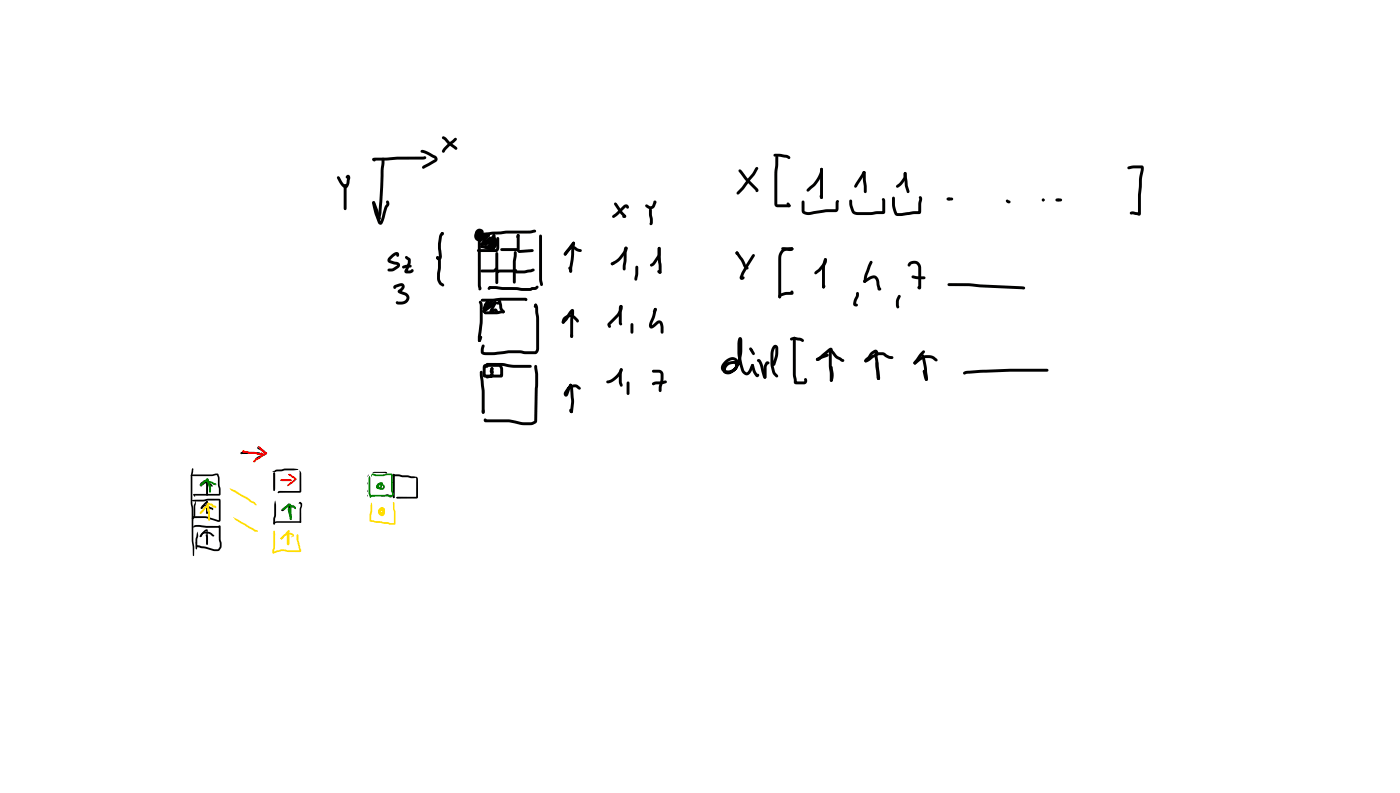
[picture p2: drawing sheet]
<svg xmlns="http://www.w3.org/2000/svg" width="337mm" height="190mm" viewBox="0 0 337 190" stroke-linecap="round" stroke-linejoin="round" font-family="sans-serif">
<g fill="#000">
<path d="M89.6 38l5.8-.4h7a.54 .54 0 0 1-.1 .6 .54 .54 0 0 1-.6 .1h-6.2l-5.5 .3 .1-.1-.3 .1-.3-.3zM89.6 38.1l.5-.1 .2 .5-.1 .2-.2 .1-.4-.2zM91.8 38h.5l.1 1.2-.9 12.7a.63 .63 0 0 1-.6 .9l.6-11.9zM101.2 36.1l.2-.1a9 9 0 0 1 3.3 1.4 .86 .86 0 0 1 0 1.6l-2.7 1.5h-.5l-.1-.3 .3-.4 2.8-1.6-1.8-1.1-1.5-.5zM107.3 34.9l1.9-1.7h.5v.5l-1.5 1.3-1.4 1.7-.5-.1a1.68 1.68 0 0 1 1-1.7zM106.3 32.8a1.17 1.17 0 0 1 1.3 .7l2 1.6a.55 .55 0 0 1 .3 .8h-.5l-1.7-1.3-1.4-1.3zM186 37l1.4-.1 1.9 .3a.73 .73 0 0 1 .6 .9l-.2 .1-.6-.3-1.6-.2-1.2-.1-.4-.3zM186.5 37.5h.5l.1 .3-.2 4v7.3h2.8l.3 .3-.3 .4h-2.8a.75 .75 0 0 1-.7-.8v-7.6zM271.1 40.1l1.4-.4h2l.4 .4-.6 6.7v4.3a.58 .58 0 0 1-.3 .7 .58 .58 0 0 1-.7-.1l-1.6-.3a.56 .56 0 0 1 .2-.5 .56 .56 0 0 1 .6-.1l1.4 .3-.3 .2v-4.6l.3-4.2 .4-2.2 .2 .1-2.1 .1-1.1 .2-.2-.1zM81.1 42.4l.2-.1 .3 .2 .8 1.3 .7 .8h-.1l.3-.6 .2-1.4 .3 .1-.4 .2a.49 .49 0 0 1 .1-.9 .49 .49 0 0 1 .7 .5l-.2 1.3a1.09 1.09 0 0 1-1.3 1.3l-1.2-1.3-.5-1zM82.7 44.3l.3-.1 .3 .3v5.6l-.3 .4-.4-.4zM89.5 48.5l.3-.2 .4 .4 .5 2.5 .8 2.1-.2 .1 1.1-3.5 .5-.9-.1-.5a.44 .44 0 0 1 .5-.2 .44 .44 0 0 1 .3 .5l-.1 .5-.4 .8-1.1 3.4a.65 .65 0 0 1-.7 .5 .65 .65 0 0 1-.5-.7l-.8-2.2-.5-2.1z"/>
<path d="M89.6 48.4l.3-.1 .2 .2 .9 2.1 .5 1.9-.4 .4-.3-.3-1.3-3.7zM106.1 55.8l.5 .1v.6h-.5zM106 55.9l.3-.2 .4 .4-.4 .3h.2l-.3 .4-.2 1.7 .2 3a.73 .73 0 0 1-.5 1.1 .73 .73 0 0 1-.9-.8l.4-.2 .2 .1 .1 .4 .1-.2h-.2l-.1-3.5 .3-1.7zM114.7 59.9l4.6-.1-.1 .1 .1-2.6 .4-.4 .2 .1 .1 2.6-.4 .9h-4.6l-.4-.3zM115.1 57.5l1.1-.6a1.6 1.6 0 0 1 1.5-.6v.5l-1.9 1.1-.4 .2-.3-.1zM115.4 56.3l.8-.4 5.4-.5h5.9a.87 .87 0 0 1 1.4 .1 1.82 1.82 0 0 1-1.6 .6h-5.6l-5.4 .5-.6 .2-.3-.1zM115 56.2l.2-.1 .4 .4v12l.1 .8-.1 .3-.3 .2-.3-.4-.1-.8zM114.5 55.3a1.06 1.06 0 0 1 1.5-.1 1.06 1.06 0 0 1-.1 1.6 .75 .75 0 0 1-.8 .4 .75 .75 0 0 1-.6-.8l.3-.6a.78 .78 0 0 1 .9-.2 .78 .78 0 0 1 .5 .9h-.5l-.4-.3 .1-.1-.2 .6-.1-.2a.61 .61 0 0 0 .5-.8l-.4-.1-.3 .4 .1 .3 .4 .2-.6-.2-.1 .3 .1 .5 .6 .3-.4-.1-.4 .2a.52 .52 0 0 1-.2-.6 .52 .52 0 0 1 .7-.3 .75 .75 0 0 1 .8 .7 .75 .75 0 0 1-.8 .8l-.6-.4a1.18 1.18 0 0 1-.5-1.2 1.18 1.18 0 0 1 .9-.9l.7 .2a.77 .77 0 0 1 .2 1.3 .77 .77 0 0 1-1.2-.2 1.11 1.11 0 0 1-.1-1.6zM115.5 58.5l.9-.5 .8-.7a.61 .61 0 0 1 1-.1l-1.2 1.3-.9 .5h-.6zM115.5 59l3.3-.1-.1 .1 .1-1.2-.4-.5h.2h-.5l-.1-.3 .3-.3h.5l.7 .8v1.3l-.5 .8h-3.2l-.4-.3zM116.7 56.1l.3-.1 .4 .3-.5 .5-.4-.3zM118.5 56.3h.5l.1 .3v1.7l-.2 .4-.6 .7a.6 .6 0 0 1-.9 .3 .6 .6 0 0 1 0-1l.7-1.1 .5 .2-1.4 1a.45 .45 0 0 1-.5 .2 .45 .45 0 0 1-.3-.3l.1-.3 1.4-.9a.55 .55 0 0 1 .8-.2 .55 .55 0 0 1 0 .9l-.8 1.1-.3-.3 1-.8-.2 .2z"/>
<path d="M116.5 58.4l.2-.1 .3 .2v.4l-.3 .1-.3-.1zM115.3 57.3l1.4-1.3h.6v.5l-2 1.6-.3-.3zM117.2 56.3l.2-.1 .3 .2v.4l-.3 .1-.3-.2zM117.2 56.3h.5v.5l-1.6 2.1-.3 .2-.3-.1v-.5zM117 57.5l.9-.6a.52 .52 0 0 1 .2 .6 .52 .52 0 0 1-.4 .4l-.7 1a.48 .48 0 0 1-.6-.3 .48 .48 0 0 1 .3-.6zM115.5 59l.7-.1 1.4 .5h.9l-.1 .1v-2.9l.1-.3h.5l.1 3.2-.3 .5h-1.3l-1.7-.4-.4-.3zM120.3 59.7l4.2-.1 .3 .4-.3 .3h-3.9l-.4-.3zM124.3 56.3l.3-.1 .3 .3-.1 .5-.3 .3-.4-.4zM129.7 56.4l.2-.1 .4 .4v10.7a.87 .87 0 0 1-.1 1.3l-.4-.3-.2-1.2zM137.6 58.2l.5-.1 .1 .3-.1 .3h-.4l-.2-.3zM137.5 58.2l.3-.1 .3 .1 .1 .4-2 2.7h-.6l.1-.5zM147.3 51.7l2.6-2.4a.75 .75 0 0 1 .7-.2 .75 .75 0 0 1 .6 .6l-.1 .3-.2 .1-.4-.3-2.8 2.5h-.5l-.1-.3z"/>
<path d="M147.7 48.7l.2-.1 .3 .2 1.6 2.2a1.03 1.03 0 0 1 .6 1.2h-.5l-.9-1-1.3-2zM149.7 51.8l.5-.2 .2 .1a.46 .46 0 0 1-.2 .7 .46 .46 0 0 1-.6-.4zM150.2 59.4l.3-.1 .3 .3-.2 .3 .1-.1-.3 4.8-.4 .4-.3-.4v-.7l.2-1.4v-2.4zM155.2 49.2l.2-.1 .9 .4h.4l.4-1 .3 .4-.3-.4 .3-.3a.49 .49 0 0 1 .4 .3 .49 .49 0 0 1-.1 .5l-.2 .5a1.18 1.18 0 0 1-1.8 .6l-.5-.4-.1-.3zM156.1 50.1l.3-.1 .3 .4 .2 3.3a.46 .46 0 0 1-.7 .3v-1.3l-.2-1.1zM158.2 59.4l.3-.1 .3 .3 .2 5.7-.3 .5-.4-.4-.2-4.4zM181.7 40.2l.2-.1 .4 .3-.9 1.7-2.7 3.5-1.1 1-.5 .1v-.5l1.2-1.2 2.5-3.3zM177.6 40.8h.5l1.6 2 2.5 2.5 .1 .4-.1 .3-.5 .1v-.5l-.1 .2a21.5 21.5 0 0 1-4.1-4.8zM187.9 59.5l.9-.1 1.3 .2-.1 .1 .4-.3 .2 .2 .1 .3-.3 .3-.8 .1-1.7-.3zM189.2 48.7a.58 .58 0 0 1 .7 .3 .58 .58 0 0 1-.2 .8l-.6-.6zM189.4 49.2l.3-.1 .2 .1 .1 .4-.3 .2-.3-.1zM192.8 48.3l.2-.1 .4 .3v2.2l.9 .3 4.1-.7h2.5v-1.8a.46 .46 0 0 1 .7-.4v2.1a.75 .75 0 0 1-.7 .8h-2.4l-3.3 .5a1.78 1.78 0 0 1-2.5-.8z"/>
<path d="M197.2 40.4l.3-.1a1.05 1.05 0 0 1 .3 1.3 8.7 8.7 0 0 1-3.6 4.5l-.3-.4 .1-.2a8.6 8.6 0 0 0 3-4zM197.1 46.9l.5-.1 .2 .6-.1 .3-.2 .1-.3-.2zM197.2 40.4h.5l.1 .3v6.7l-.3 .4-.4-.4zM204.3 48h.4l.2 1.3 .4 1.2a.73 .73 0 0 0 .9 .5l6.1-.3-.2 .3v-3.3a.47 .47 0 0 1 .7 .4v2.9l-.3 .4-3.1 .3h-3a1.53 1.53 0 0 1-1.8-1l-.4-1.4zM207.5 41.2h.4l.1 .2-.3 .8-1.7 2.7-.3 .2-.3-.1-.1-.2 .3-.6zM207.5 41.2l.2-.1 .4 .3 .2 2.6a2.69 2.69 0 0 1 0 2.3l-.3 .1-.3-.3zM214.5 47.3l.3-.1 .3 .4 .1 1.9 .5 1.7h1l2.7-.4 1.6-.1-.3 .2 .3-3.7a.47 .47 0 0 1 .7 .4l-.3 3.3a.61 .61 0 0 1-.9 .5l-3.8 .5-1.2-.1a3.1 3.1 0 0 1-1.1-2.6zM217.3 41.4l.3-.1a1.14 1.14 0 0 1 .3 1.3l-.5 .9a3.8 3.8 0 0 1-1.7 1.6l-.3-.3 .9-.9a2.89 2.89 0 0 0 1-2.5zM217.3 41.4l.3-.1a1.52 1.52 0 0 1 .4 1.4l.2 1.8 .4 1.5-.1 .3-.2 .1-.4-.3-.4-1.5-.3-2.3zM241.9 48l.2-.1 .4 .2a.42 .42 0 0 1 .3 .7h-.5a.61 .61 0 0 1-.4-.8zM94.7 68.7l1.1-.5a.95 .95 0 0 1 1.4 .3 .95 .95 0 0 1-.4 1.3l-.6 .4v-.4l1.3 .5a1.46 1.46 0 0 1 .9 1.6 1.46 1.46 0 0 1-1.4 1.2h-1.4a.46 .46 0 0 1-.4-.7l1.3 .1a.91 .91 0 0 0 1-.3 .91 .91 0 0 0 .1-1l-1.3-.6a.61 .61 0 0 1-.7-.6 .61 .61 0 0 1 .6-.6l.3-.7-1.3 .4v-.1l-.1 .3-.2 .1-.4-.3zM93.7 61.6a1.83 1.83 0 0 1 2-1 .63 .63 0 0 1-.1 1.1l-.3-.1-.1-.5 .2 .1-.8 .5-.8 .8 .7 .2a2.05 2.05 0 0 1 1.6 .7v.5l-.4 .5-1.2 .7-1 .1-.3-.1v-.5l1.2-.1 1.1-.8-1.6-.4a.78 .78 0 0 1-.7-.6 .78 .78 0 0 1 .2-.8z"/>
<path d="M96.7 64l1.3-.4a.71 .71 0 0 1 1 .3 .79 .79 0 0 1-1.1 .4l-.9 .2-.3-.1zM97.4 61.6a1.2 1.2 0 0 1 1.3 .9v1l-.8 1.8-.2-.3 1-.1 .4-.3a.59 .59 0 0 1 .2 .8 .59 .59 0 0 1-.7 .3h-.9a.6 .6 0 0 1-.5-.5 .6 .6 0 0 1 .2-.6l.6-1.4 .1-.7a.87 .87 0 0 1-.7-.9zM104.9 61.7a.87 .87 0 0 1 1.1 1l-.2 4.2 .4 1a.67 .67 0 0 1 .5 .8l-.2 .1-.8-.4-.6-1 .2-4.7-.5-.8zM115.2 72.3a.68 .68 0 0 1 .8 .9v4.2l-.5 4.7a.62 .62 0 0 1-.7-.3 .62 .62 0 0 1 .1-.7l.4-3.7zM115.7 71.9l4.6-.4h6l.3 .1 .2 .4-.4 .3-.3-.3 .2 .2h-5.9l-1.9 .3h-2.6l-.2-.1zM116 74.6l2.7-2.2h.6v.5l-2.7 2.1h-.5zM116.1 73.9l2-1.9h.5l.1 .4-2 1.9-.5 .1zM117.1 72l.2-.1 .3 .2v.5l-1 1-.3-.3 .7-.8zM116.4 74.9l4.6-.3 .3 .3-.2 .4-1.5 .2h-3l-.2-.1zM117.5 68.8h.5a.59 .59 0 0 1-.4 .9l-.4-.4zM117 72.1l.3-.2 .3 .4-1 2.1-.2 .1a.51 .51 0 0 1-.2-.9zM117.5 68.8l1.7-.1 1.6 .3 6.6 .2 .4-.2h.8l.5-.4 .3 .1a.78 .78 0 0 1-.6 .9h-.8l-.8 .3-6.5-.2-2.9-.3-.4-.3z"/>
<path d="M117.8 74.6h.5l-.2-.1 .6-.3a.79 .79 0 0 1 1.1 .8l-.4 .4-.2-.1-.3-.5h.2l-.6 .3a.43 .43 0 0 1-.6 0 .43 .43 0 0 1-.1-.5zM118.2 71.9l.4 .1 .1 .4-2.1 2.6h-.5l-.1-.4zM118.9 64.4a.55 .55 0 0 1 .7 0 .55 .55 0 0 1 .2 .6v2.9l-.4 .4-.3-.4v-3.1l.2 .2-.4-.1zM118.8 72.4h.4l.2 .3-.1 .2-.5 .1-.1-.3zM118.8 72.4h.5l.1 .4-1.1 2.3-.3 .1a.45 .45 0 0 1-.2-.7zM119.4 65.1l.7-.3 4.1-.1a.51 .51 0 0 1 0 .6 .51 .51 0 0 1-.5 .1l-3.6 .1-.4 .2-.4-.4zM119.2 60.6h.5l.1 .3-.1 4.1-1.1 .4-3-.1-.1-.2 .3-.3 2.7-.1 .8-.2-.2 .2zM119.3 72.6l.5-.1h-.2l.4-.4 .4 .1 .1 .2-.4 .6a.58 .58 0 0 1-.9-.2zM119.9 72.2l.2-.1 .3 .2 .4 1.7 .5 .8-.1 .3-.2 .1-.9-1-.3-1.8zM123.9 65.1l2.2-.1 1.7-.4a.46 .46 0 0 1 .7 .3l-.1 .2-.6 .3-1.8 .3h-1.9l-.2-.1zM123.6 60.4h.5l.1 .3-.2 2.1v5l-.4 .3-.3-.3v-5.1zM124.3 56.3l.3-.1 .3 .4v3.6l-.3 .3-.4-.3z"/>
<path d="M124.5 60.2l3.5-.4 .3 .4-.3 .3-3.2 .3-.2-.1zM128.6 73h.4l.1 .3-.1 .4-.3 .3-.4-.4zM135.5 76.2a1.97 1.97 0 0 1 2.8-.2l.8 .9v.5h-.5l-.9-1-.7-.2-1 .5-.4 .9-.2 .1a.94 .94 0 0 1 .1-1.5zM136.5 59.7l.6-.5 .9-.1 1.8 .8a.51 .51 0 0 1-.3 .6 .51 .51 0 0 1-.6-.1l-1-.5-.5-.1-1.5 1.6a.59 .59 0 0 1-.4-.6 .59 .59 0 0 1 .4-.5zM137.6 58.2h.5l.1 .3-.7 6.7-.3 .3-.4-.3 .1-.8zM136.7 64.2a.69 .69 0 0 1 .8 .8l-.1 .4a.54 .54 0 0 1-.6-.6l-.2-.4zM149 73.4a.65 .65 0 0 1 .7 .3 .65 .65 0 0 1-.1 .8v.1a7 7 0 0 1-2.4 2.9l-.5 .6 .2 .2-.1 .4a.59 .59 0 0 1-.8-.7l.2-.4 2.2-2.4 .5-.9 .1-.5 .1 .1-.2-.3zM150.2 59.4l.3-.1 .3 .1v.6a7.6 7.6 0 0 1-3.5 3.7l-.4-.1v-.4a6.9 6.9 0 0 0 3.2-3.1zM146.9 63.2l.6-.3 .3 .3-.2 .3-.4 .2-.3-.1zM149 73.4l.3-.1 .3 .3-.3 .4 .2-.2v4.3a.47 .47 0 0 1-.7-.4v-3.6zM151.7 77.7l.2-.1 .4 .4v1.8l-.4 .4-.3-.4zM152.8 63.9h.5l.1 .3v1.9l-.2 1-.4 .3-.3-.3z"/>
<path d="M158.2 59.4l.3-.1 .3 .3-.1 1.9-1.2 2-.9 .5-.3-.1v-.4l.6-.5 1.2-1.7zM157.3 74.1h.5l.1 .2-.3 .8-.3 .2-.4-.4zM157.3 74.1l.4-.1 .2 .3-.1 .3h-.5l-.1-.3zM157.3 74l.5 .1 .1 .3-.5 1.8-.7 2.1-.1-.1 1.2-1a.91 .91 0 0 1 1.5 .5l.2 .9-.1 1.5-.2 .1-.4-.4v-1.3l-.3-.8-1.2 .9a.77 .77 0 0 1-1.1 .1 .77 .77 0 0 1-.1-1.1zM158.1 65h.5l.4 .4a.51 .51 0 0 1-.7 .3 .51 .51 0 0 1-.2-.7zM176.9 60.5h.5l1.3 1.7 .6 1.5 .7 .7-.4 .4a1.98 1.98 0 0 1-1.3-1.8l-1.4-2zM180.8 61.2l.3-.2 .3 .1v.4l-1.7 2.7-1.2 2.5-.2-.2 .4-.1 .2 .1a.61 .61 0 0 1-.8 .7 .61 .61 0 0 1-.1-1.1l1.1-2.2zM187.3 70.7l.3-.2a5.1 5.1 0 0 1 2.8-.4l-.3 .3v-.5a.49 .49 0 0 1 .6 .3 .49 .49 0 0 1-.3 .6 4.5 4.5 0 0 0-2.6 .4l-.1 .4a.48 .48 0 0 1-.6-.3 .48 .48 0 0 1 .2-.6zM187.9 60a3.3 3.3 0 0 1 2.7-.5v.5l-.4 .1a1.91 1.91 0 0 0-2.4 2.2v9l-.4 .4-.3-.4v-9.4l.2-.9zM198.2 62.1a.58 .58 0 0 1 .6 .3 .58 .58 0 0 1-.1 .7l-1.5 2.1-.9 .6h-.5v-.5l1-.8 1.1-1.4zM197.9 68.4a.43 .43 0 0 1 .5 .4 .43 .43 0 0 1-.4 .5l-.4-.4zM197.7 68.7l.5-.1 .1 .3-.1 .3h-.4l-.2-.3z"/>
<path d="M198.1 62.2l.3-.2 .4 .4-.5 1.8v4.7l-.3 .4-.4-.4v-4.5zM205.9 70.2h.5l.1 .7-.7 2.1-.1-.1a.48 .48 0 0 1 .5 .6 .74 .74 0 0 1-1-.1 .74 .74 0 0 1 0-1l.5-1.3zM207.6 67.4l1.3-.9a1.49 1.49 0 0 1 1.7-.2 1.49 1.49 0 0 1 .8 1.6l.2 1.4-.3-.2 .5 .1 .1 .2a.53 .53 0 0 1-.8 .4 .53 .53 0 0 1-.2-.8l-.2-1.1a.83 .83 0 0 0-.4-1 .83 .83 0 0 0-1 .2l-1.4 .8-.3-.1zM209.2 62.7h.5l.1 .4-1.3 3-.2 1.5-.4 .3-.4-.3 .3-1.5zM216 70.9h.4l.1 .3-.4 1.1v1.7a.66 .66 0 0 1-.7-.3 .66 .66 0 0 1 0-.7l.1-1.1zM218.5 63.1a1.74 1.74 0 0 1 1.9-.4 1.74 1.74 0 0 1 1 1.6v4.8a.45 .45 0 0 1-.3 .4 .45 .45 0 0 1-.5-.2v-.5l.3-.1 .3 .2-.5 .2-.1-5.2a1.07 1.07 0 0 0-1.6-.3l-.3 .4-.4-.1-.1-.3zM219.2 66.3l2.9 .1 .4 .3-.4 .4-1.9-.1-1-.3zM227.9 68.1l5-.1 2.7 .3 10 .5h.5l.4 .4-.4 .3-10.5-.5-2.7-.3h-4.8l-.3-.3zM115.4 80.7h.4l.1 .3-.3 .9-.3 .3-.4-.4zM115.9 98.4l.3-.1 .3 .3-.1 .7-.2 .1-.4-.3zM115.4 89.2l.3-.1 .3 .3 .5 4.3v5.4l-.3 .3-.4-.3v-5.1l-.5-3.8zM115.9 82.8h.5l.1 .3-.2 1.5-.1-.1 2.5 .1 2.1-.2a18.4 18.4 0 0 1 6 0h1.9l.2-.6v-1.5a43.1 43.1 0 0 0-.3-8.4l-.2-.5 .1-.4a.7 .7 0 0 1 .9 1 47 47 0 0 1 .2 9v.4a1.63 1.63 0 0 1-.7 1.6l-2.4 .1a15.3 15.3 0 0 0-5.6 0l-4.1 .2a1.09 1.09 0 0 1-1.2-.4 1.09 1.09 0 0 1 0-1.2z"/>
<path d="M116.3 87.6l.5-.2h3a1.14 1.14 0 0 1 1.1 1.3v1.5a.55 .55 0 0 1-.7 .5l-3.4 .1v-.4l1-.3 2.7-.1-.3 .1v-1.5l-.2-.5h-3.2l-.1 2.1-.2-.2h1.6l-.2 .2-.1-1.2 .2-.7 .3-.1a.58 .58 0 0 1 .1 .9l.2 1.1-.2 .4h-2.2l-.2-.4v-1.8zM116.8 87.3l4-.1a20 20 0 0 0 6.7 .5l.3 .3-.1 .3a18.5 18.5 0 0 1-7-.4h-3.6l-.4-.4zM116.3 87.9l.2-.1a.69 .69 0 0 1 .9 .2l-.1 .3-.8 .3-.3-.4zM118 88.3l.3-.1v.4v-.4l.2 .1v.5l-.3 .1 .1-.3-.1 .3-.2-.1zM118 88.3h.5l.2 1.1-.1 .3a.54 .54 0 0 1-.6-.2 .54 .54 0 0 1-.1-.5zM128.5 87.8l.3-.1 .3 .3 .3 1.9-.3 11.2a1.59 1.59 0 0 1-1.9 1l-2.3-.1a11.2 11.2 0 0 0-4.5-.6h-3.7l-.4-.2a.46 .46 0 0 1 .3-.7l.4 .4-.3-.2h3.7a11.8 11.8 0 0 1 4.6 .6l2.6 .1 .8-.3 .3-9zM136.9 92.3h.5v.5h-.4zM137.1 74.5a.48 .48 0 0 1 .6-.3 .48 .48 0 0 1 .3 .6l-.2 2v4l-.4 .4-.3-.4v-4l.2-2.1 .4 .2-1.2 1.8-.8 .9-.3 .1-.3-.3zM136.9 92.3h.5l.3 .7 .3 3.1-.3 2.8-.3 .3-.4-.3 .3-2.6-.2-3-.3-.7zM136.9 92.3h.5l.1 .2-.9 2.3a.62 .62 0 0 1-1 .3 .62 .62 0 0 1 .1-1l.8-1.2 1-.5a1.68 1.68 0 0 1 2.1 .9 .67 .67 0 0 1-1.1-.2h-.6l-.8 .3-.9 1.3-.3-.1zM136.9 98.3h.5l.3 .6-.1 .2-.3 .1-.3-.2-.2-.3zM137.2 80.3l.2-.1a.52 .52 0 0 1 .4 .5 .52 .52 0 0 1-.4 .5 .56 .56 0 0 1-.2-.9z"/>
<path d="M145.8 91.5a4.8 4.8 0 0 0 3.2-2.7v.2l.1-.4 .2-.2 .3 .2a4.4 4.4 0 0 1-3.3 3.5l-.5-.1zM149.1 88.6l.2-.2 .4 .4-.2 1.1 .1 2.3a.46 .46 0 0 1-.3 .7l-.2-.1-.3-1v-2.1zM150.7 91.7l.3-.1 .3 .4v2.5l-.3 .4-.4-.4zM156.8 92l.7-.3 2.4-.3 .3 .1 .1 .2-.1 .3-.7 .2-1.9 .2-.5 .2-.3-.1zM156.8 88.9l1.6-.1a1.16 1.16 0 0 1 1.1 1.3l-.5 3.7-.3 .4-.3-.1a5.9 5.9 0 0 1 .4-3l-.1-1.4-.3-.2h-1.3l-.4-.3zM177.6 81.1a.62 .62 0 0 1 .7 .1 .62 .62 0 0 1 .1 .7 10.9 10.9 0 0 1-1.2 6.7 2.41 2.41 0 0 1-3 1.1 1.71 1.71 0 0 1 .6-2.6 2.16 2.16 0 0 1 2.4 0 1.75 1.75 0 0 1-1.5 2.5 1.61 1.61 0 0 1-2.4-1.4 2.93 2.93 0 0 1 3.5-2.2l.6 .5a.92 .92 0 0 1-.2 1.2l-.3-.1-.3-.9a1.42 1.42 0 0 0-1.9 .6l-.6 .7-.1 .5a1.59 1.59 0 0 0 2.7-.9v-.1a1.54 1.54 0 0 0-2.1 1.6 1.98 1.98 0 0 0 2.3-1.4 11.7 11.7 0 0 0 .8-6.1h.4l-.1 .9a16.5 16.5 0 0 0 .9 6.5l.7 .4 .5-.6 .5-1.2 .3-.2 .2 .1 .1 .4-.8 1.7a1.18 1.18 0 0 1-1.2 .5 1.18 1.18 0 0 1-1-.9l-.4-1.5a13.6 13.6 0 0 1-.4-6zM180.6 87.5l.3-.1 .3 .3 .4 1.4 .6 .9h-.4l.4-.2a.46 .46 0 0 1 .1 .7 .46 .46 0 0 1-.7-.2l-.7-1.2-.4-1.3zM182.1 86.4a.77 .77 0 0 1 1 .6l1 3.4-.1-.1 .2 .3-.3 .4-.3-.2-.2-.4-.7-2.5-.4-1 .1 .1-.3-.1-.2-.3zM184.1 87l.1-.1a.38 .38 0 0 1 .7 .1 .38 .38 0 0 1-.4 .5h.1l-.3 .7v2.4l-.4 .4-.4-.4 .2-.2-.1 .1v-2.3zM185.9 83.1a.7 .7 0 0 1 .8-.2 .7 .7 0 0 1 .4 .8l-.1 1.7-.6 2.2-.4 .3-.3-.4 .6-2.2 .1-1.8-.5 1.3v2.7l.4 1.8 .7 .8v.5h-.5l-.8-.9a9.9 9.9 0 0 1-.5-4.6l.2-1.2zM190 81.3l.9-.4 1.6 .3a.75 .75 0 0 1 .7 .9l-.3 .1-.6-.4-1.3-.2-.8 .2-.2-.1zM190.7 81l.2-.1 .4 .3v8.8l.2 1.8-.1-.2h1.9l.1-.7a.59 .59 0 0 1 .6 .3 .59 .59 0 0 1 0 .6l-.6 .5h-2.2a.92 .92 0 0 1-.4-1.1l-.2-1.2z"/>
<path d="M196.2 86.1l2.6-1.1 .3 .1 .1 .2-.2 .3-2.3 1 .1-.2-.3 .3-.4-.4zM196.2 86.1h.5l-.1-.1 2.4-2.1a.59 .59 0 0 1 1-.3 .59 .59 0 0 1-.2 1l-.2-.1-.1-.5 .3 .2-2.9 2.5a.44 .44 0 0 1-.6-.1 .44 .44 0 0 1-.1-.5zM199.6 88h.5l.1 .7a4.3 4.3 0 0 1 0 2.8l-.4 .2-.3-.3 .2-1.2-.2-1.7zM199.3 84l.3-.1 .3 .4v3.7l.3 3.4-.4 .3-.3-.3-.3-3.4zM199.6 84h.5l1.2 1.5 1.6 .9 .1 .2a.67 .67 0 0 1-1.2-.1l-1.2-.8-1-1.2zM207.9 86.5l.4-.1h-.2l1.4-1 1.7-.8 1.3 .1 1.3 .8 .9 .2a.62 .62 0 0 1-.4 .6 .62 .62 0 0 1-.7-.1l-1.3-.8-1-.1-1.4 .7-.9 .7a.76 .76 0 0 1-1.2 0zM209.3 84.6l.5-.3a.71 .71 0 0 1 1-.2 .71 .71 0 0 1 .3 .9h-.5l-.2-.4 .1 .1-.7 .4-.7 1-1 1a.54 .54 0 0 1-.3-.6 .54 .54 0 0 1 .3-.4zM210.6 86.9h.5l.1 1.3a5.8 5.8 0 0 1 .3 2.9l-.3 .2-.2-.1-.1-.4a10 10 0 0 1-.3-3.9zM210.3 84.3l.3-.2 .3 .4 .5 4.6v1.5l.1 .3-.1 .3a.5 .5 0 0 1-.5-.1 .5 .5 0 0 1-.2-.5l-.5-5.2zM219.7 87l1.7-1.3 1.4-.4a2.59 2.59 0 0 1 2.3 .8l.3 .4a.68 .68 0 0 1-1.2-.2l-.7-.3-1.2 .1-2.3 1.5-.3-.1zM219.7 87h.5v.5h-.5zM221.5 85.2h.5l.3 .8 .7 4.2a.93 .93 0 0 1-.3 1.3l-.3-.4-.3-3-.7-2.6z"/>
<path d="M221.8 84.3h.5v.4l-2.1 2.8-.3 .1a.43 .43 0 0 1-.3-.3 .43 .43 0 0 1 .1-.5zM221.9 88.9l.2-.1 .4 .3 .4 1.8-.1-.1 .2 .3-.3 .4-.3-.2-.3-.6-.3-1.4zM231.5 89.5l1.2-.4 10.1-.5h8.9l.4 .3-.4 .4h-8.9l-10.5 .5a.47 .47 0 0 1-.8-.2zM45.8 114.2l.7-.2h4.5l.8-.2a.54 .54 0 0 1 .8 .5l.2 2.4a3.6 3.6 0 0 1 .1 2.3l-6.3 .1 .1-.3 .2 .6-.5-.5 .2-.2h6l-.4-4.6-1.1 .3a17.3 17.3 0 0 1-5.3-.2zM46.2 112.6l.1-.1 .2 .3-.3 1.6v6.4l.3 1.5v7.6l.2 1.5v2.1l-.2 .1-.1-.1-.3-3.6v-7.6l-.3-1.5v-6.4zM46.2 112.6l.2-.1 .1 .3zM48.3 116l.8-.6h.6l1.5 1.4h-.4l-1.2-1h-.4l-1 .8 .8-.7a.37 .37 0 0 1 .4-.3 .37 .37 0 0 1 .3 .4l.2 .6 .1 2.3-.2 .1-.2-.1v-.9a2.49 2.49 0 0 0-.2-1.9v-.2l-.8 .7a.37 .37 0 0 1-.6 0 .37 .37 0 0 1 .2-.5zM49.8 115.6a8 8 0 0 1 .1 3.4l-.3-.1v-.6v-1.8zM57.9 108.7l3.2-.1 1.4 .2-1.4 .3-3-.2 .1 .1a.24 .24 0 0 1-.4 0 .24 .24 0 0 1 .1-.3zM61.9 107.4l.9 .3 1.4 1.1-.3 .4-1.9 1a.2 .2 0 0 1-.2 .3 .2 .2 0 0 1-.1-.3l-.1 .2-.2-.2 .4-.4 2-1.1 .1 .3-1.9-1.2-.2-.2zM65.4 113.2l1-.4 2.1-.2h2.1l1.1 .2-1.1 .2h-2.2l-2.3 .4zM65.7 113.6h.4v.3l-.4 .1z"/>
<path d="M65.7 117.6l.3 .2-.1 .2zM65.7 113.6h.4v.2v3.8l-.2 .4-.2-.4zM66.8 118.2h.2v.2zM66.8 118.1l.5-.2 4.7 .1v-5l.2 .2a13.6 13.6 0 0 1 .2 4.9l-.4 .3-5.1 .1zM46 120.2l4-.4 2.9 .1 .1 .3v4.8l-.3 .4-.6-.1a7.1 7.1 0 0 0-3-.9l-2.5 .1-.2 .1v.4a.51 .51 0 0 1-.3-.6 .51 .51 0 0 1 .6-.4l2.9 .1 3 .9 .1-4.8h-2.7l-1.3 .3-2.1-.1zM46.3 124.1l.3 .3-.1 .2zM46.6 126.3l1.1-.2 1.9 .2h2.9a.28 .28 0 0 1 .4-.1 .28 .28 0 0 1 .1 .3v3.1l.2 .7a1.88 1.88 0 0 1-.4 1.9l-1.3 .2-3.9-.9a.36 .36 0 0 1-.4-.2 .36 .36 0 0 1 .1-.5l4.1 1.1h1.1l.3-.7-.2-1.6v-3.1l.3 .1-.8 .2h-2.5l-1.9-.2-1.1 .1a.19 .19 0 0 1-.2-.1 .19 .19 0 0 1 .2-.3zM47 120.2l-.1 2.3a2.14 2.14 0 0 1-.4 2.1l-.1-.1 .1-.6a6.3 6.3 0 0 1 .5-3.7zM47 130.3l.4 1.5-.2 .2-.1-.2zM47.4 127.7l.2 1-.2 .9v1.8l-.2 .6a7.2 7.2 0 0 1 .2-4.3zM48.4 128.2l.7-.4h1.1l1.1 .7a.25 .25 0 0 1 0 .4 .25 .25 0 0 1-.4-.2l-.6-.5h-1.1l-.6 .2-.4 .6-.2-.2zM48.1 128.7l.1-.1 .2 .4h-.2z"/>
<path d="M48.6 121.4a1.73 1.73 0 0 1 2.1 .5h.2a.29 .29 0 0 1 .4 .3 .29 .29 0 0 1-.3 .3l-1.6-.9h-.5l-.5 .6-.1-.2zM48.3 121.9h.2l.1 .3h-.2zM49.5 128.4l.2 .1-.2 .2zM48.7 127.8l.8-.6 .4 .1 .1 3.4-.2 .2-.2-.2v-3.3l.1 .1-.8 .7-.5 .7-.3 .1-.1-.2zM49.5 128.5h.3l.2 .5v1.7l-.2 .2-.2-.2zM49.6 120.4l.4 .2v2.6l-.2 .2-.2-.2zM49.6 120.4h.3v.3h-.2zM49.1 120.9l.5-.5 .3 .1-1 1.4-.4 .3h-.2v-.3zM49.8 123v.2v-.2l.2 .2-.2 .2v-.2v.2l-.2-.2zM49.8 121.2l.2 .9v1.1l-.2 .2-.2-.4z"/>
<circle cx="91.1" cy="52.5" r=".35"/>
<circle cx="115.3" cy="57.8" r=".35"/>
<circle cx="115.8" cy="58.7" r=".35"/>
<circle cx="117" cy="56.3" r=".35"/>
<circle cx="150.5" cy="59.6" r=".35"/>
<circle cx="190.4" cy="59.8" r=".35"/>
<circle cx="197.5" cy="47.4" r=".35"/>
<circle cx="207.7" cy="41.4" r=".35"/>
<circle cx="105.2" cy="61.9" r=".35"/>
<circle cx="116.3" cy="74.8" r=".35"/>
<circle cx="116.4" cy="74.1" r=".35"/>
<circle cx="117.3" cy="72.3" r=".35"/>
<circle cx="121" cy="74.9" r=".35"/>
<circle cx="135.4" cy="77.4" r=".35"/>
<circle cx="135.9" cy="61" r=".35"/>
<circle cx="177.1" cy="60.8" r=".36"/>
<circle cx="177.2" cy="60.8" r=".35"/>
<circle cx="198.4" cy="62.4" r=".35"/>
<circle cx="207.9" cy="67.6" r=".35"/>
<circle cx="115.2" cy="81.8" r=".35"/>
<circle cx="137.4" cy="98.9" r=".35"/>
<circle cx="199.8" cy="91.4" r=".35"/>
<circle cx="211.2" cy="90.9" r=".35"/>
<circle cx="222.7" cy="91.1" r=".35"/>
</g>
<g fill="#000">
<path d="M227.9 47.5l.6 .1v.5l-.6 .1z" fill-rule="evenodd"/>
<path d="M228 47.6l.8-.1 .4 .3-.4 .4h-.6l-.2-.1z" fill-rule="evenodd"/>
<path d="M254 47.7l.8 .1v.5l-.8 .1z" fill-rule="evenodd"/>
<path d="M254.3 47.8l.7-.1 .3 .3-.1 .3-.7 .1-.2-.1z" fill-rule="evenodd"/>
<path d="M180.1 84l.6-.4 .3 .5-.3 .4z" fill-rule="evenodd"/>
<path d="M180.4 83.9l.3-.1 .3 .2 .4 .8v.4l-.3 .1-.3-.2-.4-.8z" fill-rule="evenodd"/>
<circle cx="227.9" cy="47.8" r=".35"/>
<circle cx="250.8" cy="48" r=".35"/>
<circle cx="254" cy="48" r=".35"/>
<circle cx="180.4" cy="83.8" r=".35"/>
</g>
<g fill="#f00">
<path d="M58.3 108.2l.4-.1 .1 .3-.3 .1 .1-.2 2.8 .3 1.6 .2-.1 .3-.1-.5 .4 .5-.2 .2h-.9l-3.6-.5-.3-.3z"/>
<path d="M61.9 107.2l.6 .1 1.1 1.1a.45 .45 0 0 1 .6 .4 .45 .45 0 0 1-.5 .5l-2.5 1.7h-.2l-.1-.3 .4-.4 2.5-1.6 .1 .3-.6-.3z"/>
<path d="M61 110.7l.4 .3h-.4z"/>
<path d="M67.3 115.3a5 5 0 0 1 2.7-.1l-.1 .4h-1a1.89 1.89 0 0 1-1.6-.3z"/>
<path d="M69.3 113.9h.4l1.1 .7a.44 .44 0 0 1 .4 .3 .44 .44 0 0 1-.2 .4l-1.5-1.1v-.1l-.1 .1z"/>
<path d="M69.2 116.4l1-.8a.99 .99 0 0 1 1-.6 1.06 1.06 0 0 1-.8 1l-1.1 .6a.18 .18 0 0 1-.2 .2 .18 .18 0 0 1 0-.3z"/>
<circle cx="69.9" cy="115.4" r=".22"/>
</g>
<path d="M65.7 125.6l.2-.1 .2 .1a.22 .22 0 0 1 0 .3 .22 .22 0 0 1-.3 0 .22 .22 0 0 1-.1-.3zM65.8 125.5l.9-.3h5.5l.2 .2-.2 .2h-5.6l-.7 .2-.2-.2zM66.1 120.2a10.7 10.7 0 0 1 0 4.5v.5a.46 .46 0 0 1 .1 .5 .46 .46 0 0 1-.4 .3 3.4 3.4 0 0 1 .1-2.2v-2.7zM68.2 121.9l.8-.4 1.5-.1 .3 .2 .4 .5-.2 .1-.2-.1 .1-.1-.1 .2-.4-.3h-1.4l-1.2 .8-.1-.2zM67.7 122.4l.3 .1v.2h-.3zM69.4 121.4l.4 .6 .1 1.2 .2 .6a.27 .27 0 0 1-.1 .4 .27 .27 0 0 1-.3 0l-.3-1zM67.7 122.5l.3-.1 1.2-1.3a.21 .21 0 0 1 .4 0 .21 .21 0 0 1-.1 .3l-1.4 1.3-.3 .1zM69.3 121.1l.2-.1 .1 .2v1.3l.5 1.7-.2 .2-.4-.6zM72 120.6h.3l.3 .4-.2 1.3v3a.24 .24 0 0 1-.3 .3 .24 .24 0 0 1-.1-.4v-2.9l.3-1.1-.2-.2v-.1l-.3 .1z" fill="#000"/>
<g fill="#008000">
<path d="M49.7 114.9l.1 .2z"/>
<path d="M49.7 114.9l.2 .1-.1 .1z"/>
<path d="M49.8 114.9l.5 .7a4.3 4.3 0 0 1 .3 2.6h-.3l-.1-.1v-1l-.5-1.7z"/>
<path d="M48.7 115.7l.4-.2a.72 .72 0 0 1 1.1-.3l.5 2v.9l-.2 .2-.3-.2 .1-1-.5-1.9 .2 .2-1 .6-.5 .6-.4 .1v-.3h.3z"/>
<path d="M48.1 116.3l1.1-.9h.8l1.8 .6a.22 .22 0 0 1 .3 .3 .22 .22 0 0 1-.3 .2h-.4l-1.5-.7h-.7l-.3 .5-.7 .4z"/>
<path d="M69.4 121.6l.5 1.6a1.73 1.73 0 0 1 0 1.7l-.3-.2-.4-2.2z"/>
<path d="M69.5 121h.3l.3 .5v3.2l-.2 .2-.2-.2v-3.1z"/>
<path d="M67.9 122.2h.3l-.1-.1 1.1-.9 .6-.2-.1 .4-1.3 1.1h-.4z"/>
<path d="M68 122.2l1.2-1 1.4 .3 .5 .4a.23 .23 0 0 1 .1 .3 .23 .23 0 0 1-.4 0l-.3-.3-1.2-.3-1.2 1-.2-.2z"/>
</g>
<g fill="#fd0">
<path d="M50.2 121.9l.3 1.1v1.9l-.3 .2-.2-.4v-1.9z"/>
<path d="M49.2 121.8l.7-.5 .3 .1 .3 3.5-.3 .2-.2-.2 .1-1.7-.3-.6v-1.1l.3 .2-.6 .4-1.1 1.3-.4-.2z"/>
<path d="M49.8 120.9l.2-.2 .2 .3-.3 .6-1.5 1.8h-.3v-.3z"/>
<path d="M49.9 120.8l1 .2 .5 .4a.47 .47 0 0 1 .6 .5l-.1 .2-.7-.2-.5-.5a.82 .82 0 0 1-.8-.6z"/>
<path d="M65.8 127.6h.2l-.1 .6z"/>
<path d="M65.8 127.6l.1-.1a6.4 6.4 0 0 1 .2 3.2l-.2 2.1-.3-.2 2.1-.6 1.4 .2h3l-.1 .1-.7-2.6v-1.2l.2 .1h-.2l.3-.2 .1 .1v1.3l.7 2.5-.3 .3h-2.9l-1.5-.2-1.9 .6a.51 .51 0 0 1-.4-.3 .51 .51 0 0 1 .1-.6l.2-.6z"/>
<path d="M69.3 127.5h.3v3.1a.33 .33 0 0 1-.3 .4 .33 .33 0 0 1-.3-.3l.1-2.7h-.2l.2-.1 .3 .4v2.4l-.2-.1z"/>
<path d="M69.3 127.4h.2v.3h-.2z"/>
<path d="M69 127.6l.3-.2 .3 .2-1.6 1.8-.5 .1v-.3h.2z"/>
<path d="M67.5 129.2l.3 .1v.2h-.4z"/>
<path d="M67.6 129l.6-.5 1-.5 1.1 .2a.39 .39 0 0 1 .4 .4 .39 .39 0 0 1-.4 .4h-.4l.5-.3-1.1-.3-1 .5-.7 .7-.2-.2z"/>
<path d="M55.1 117.2l1.5 .6 2.8 1.7 1.8 1.1 .5 .7-.2 .1-5-3.1a2.11 2.11 0 0 1-1.4-1.1z"/>
<path d="M56.1 124.2l5.9 3.4-.2 .2-.6-.1-1.5-.9-3-1.8z"/>
</g>
<path d="M88.3 118.8v.5zM89 119.3l1.1-.1-.4 .2zM89.6 113.5l.3-.1 2.7-.1 .5 .3-.2 .2-.8-.2-2.6 .1zM91.4 119.1l1.8-.4 .9 .5 .1-.2 .1 .2-.5 .3-.7-.5-1.1 .2zM94.5 115.1h.2l-.2 .7-.5 .7zM94.6 118.2l.3 1.3-.2 .2-.3-.2zM94.5 113.9l.4 .1-.2 1.2zM94.3 114.1l1.6-.1 4.3 .6-1.4 .3-4.2-.6 .1 .4-.5-.3zM94.5 113.9h.3l.1 .5v5.1l-.2 .2-.3-.2zM95.3 119.5l.4-.1-.3 .3zM99.9 114.6h.4l.2 .5-.1 4.5-5 .1-.1-.2 .3-.1-.1-.1h4.6l-.1 .1 .1-4.4z" fill="#000"/>
<g fill="#000">
<path d="M88.3 117.7v.1z" fill-rule="evenodd"/>
<path d="M88.3 115.8v.3z" fill-rule="evenodd"/>
<path d="M88.3 117.8v.4z" fill-rule="evenodd"/>
<path d="M88.3 116.1v.3z" fill-rule="evenodd"/>
<path d="M88.6 113.9v.3z" fill-rule="evenodd"/>
<path d="M88.3 114.4l.3-.2-.2 .3z" fill-rule="evenodd"/>
</g>
<g fill="#008000">
<path d="M90.8 116.2a1.04 1.04 0 0 1 1.2-.1 1.04 1.04 0 0 1 .4 1.2 .93 .93 0 0 1-1.3 .3 .93 .93 0 0 1-.3-1.3 .74 .74 0 0 1 1.3-.2l-.2 .4-.3-.3 .1 .1h-.3l-.3 .4v.4l.9 .1 .1-.4-.5-.3h-.6l-.1 .4h.4l.1-.5-.4 .4-.1 .3-.1-.1 .4 .1a.37 .37 0 0 1-.2 .3 .37 .37 0 0 1-.5-.1v-.6l.5-.5a.56 .56 0 0 1 .8 .2v.7l-.5 .3a.69 .69 0 0 1-.8-.4 .69 .69 0 0 1 .3-.8z"/>
<path d="M88.7 114.4l.2 .1-.1 .2z"/>
<path d="M88.8 114.4v.2z"/>
<path d="M88.7 114.5l.1-.1a7.3 7.3 0 0 1 .2 3.4l.2 1.3a.22 .22 0 0 1-.1 .3 .22 .22 0 0 1-.3-.1v-.1a15.1 15.1 0 0 1-.1-4.7z"/>
<path d="M89.4 113.9l.2-.2 .8 .3h1.7l.9-.3 1.3 .1 .1 4 .2 1.2-.3 .3h-4.9a.24 .24 0 0 1-.4 .1 .24 .24 0 0 1 .1-.4l5.2-.1-.1 .1-.2-1.2v-3.8l.1 .1-2 .3h-1.8l-.7-.3-.3 .5-.1-.4z"/>
</g>
<g fill="#fd0">
<path d="M89.3 120.7l.2 .7v1.3l-.2 1.1v1.2h-.1l5.6 .7h-.1v-2.6l-.3-2.4h.4l.3 2.4-.1 2.9-1.2 .1-.6-.3-2.9-.2-1.4-.3-.1-1.6z"/>
<path d="M91.1 122.3a.84 .84 0 0 1 1.3-.2l.1 .5a.8 .8 0 0 1-.5 .8 .8 .8 0 0 1-.8-.2v-.3a.62 .62 0 0 1 .4-.8 .62 .62 0 0 1 .8 .6l-.1 .1-.2-.2h-.4l-.1 .6-.1-.1 .4-.2 .2-.4-.4-.1-.3 .2v.4l.5 .1 .2-.4-.1-.3h-.3l-.3 .8 .3 .3h.3l.1-.8 .1 .1-.6-.1 .6-.3 .3 .2v.6a.72 .72 0 0 1-.4 .7 .72 .72 0 0 1-.8-.1l-.3-.3a1.11 1.11 0 0 1 1-1.6l.3 .1a.92 .92 0 0 1-.4 1.5h-.6l-.3-.2-.1-.5z"/>
</g>
</svg>
